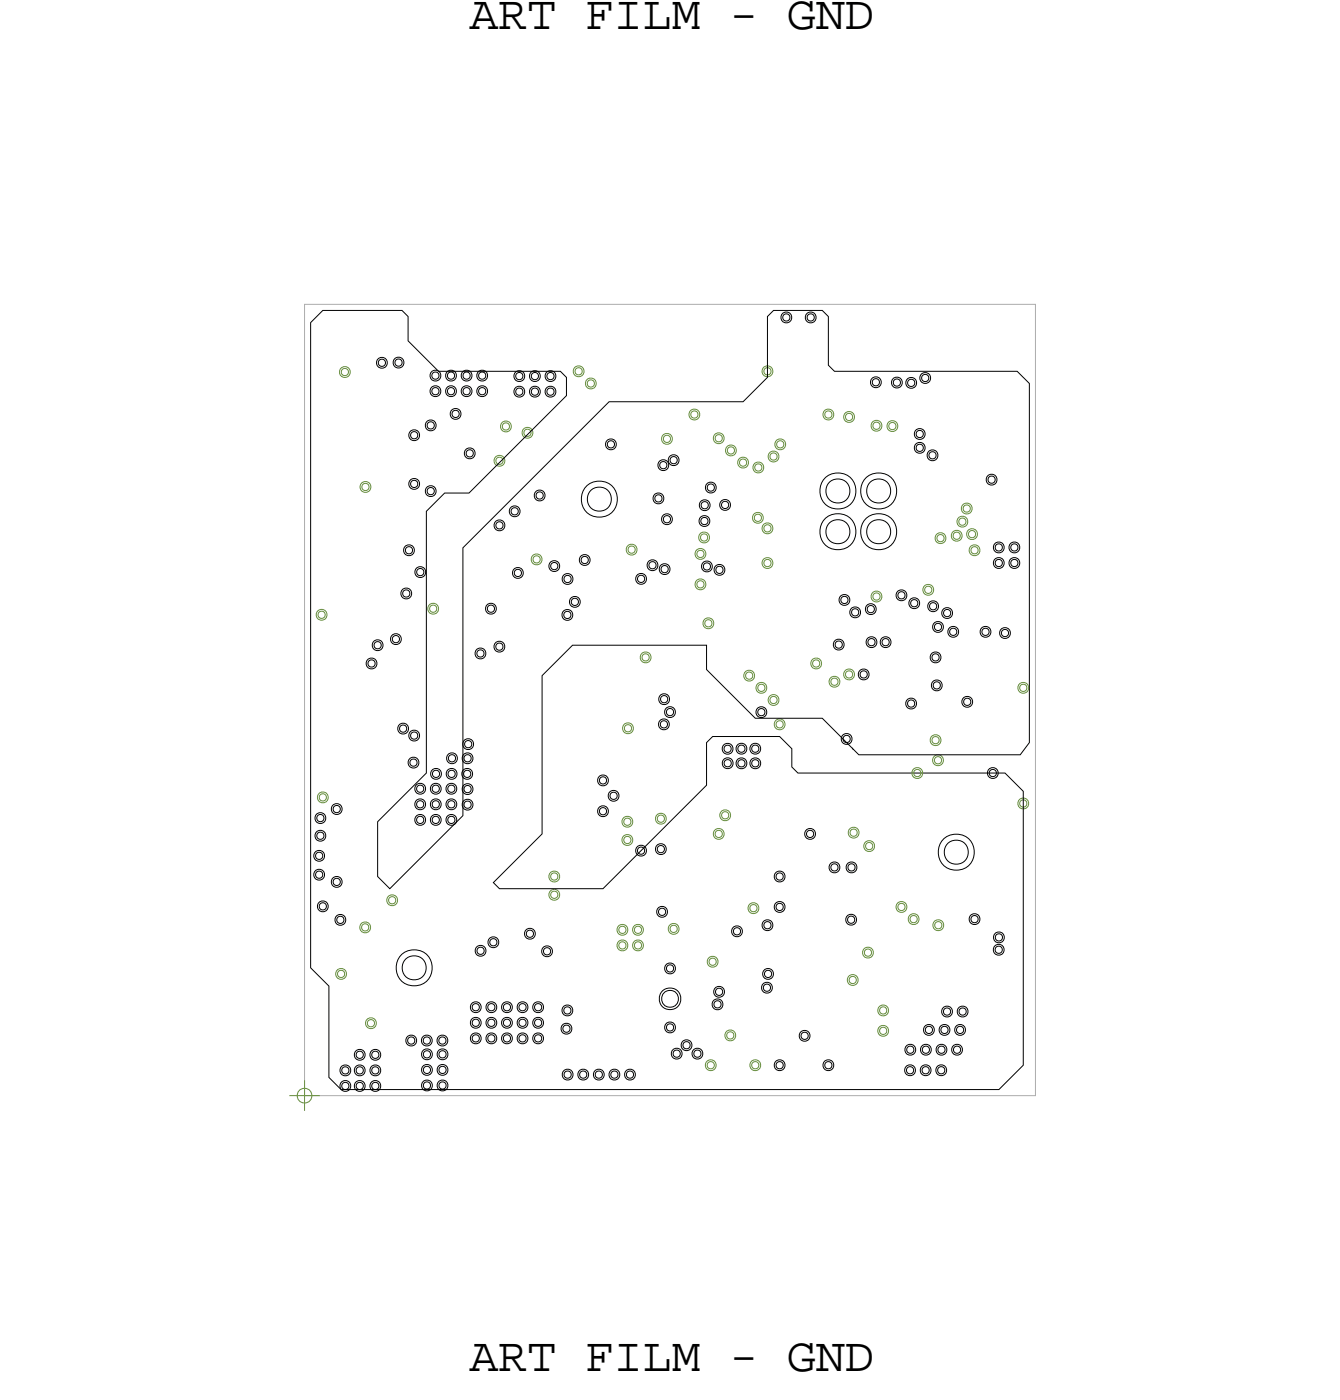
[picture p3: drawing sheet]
<svg xmlns="http://www.w3.org/2000/svg" width="56mm" height="58mm" viewBox="0 0 56 58" stroke-linecap="round" stroke-linejoin="round" font-family="sans-serif">
<defs><g id="words">
<g font-size="2">
<text x="19.6" y="1.2">ART FILM - GND</text>
<text x="19.6" y="57.2">ART FILM - GND</text>
</g>
</g></defs>
<!-- layer: Board Outline -->
<path d="M12.7 12.7h30.5v33h-30.5z" fill="none" stroke="#acacac" stroke-width=".04"/>
<!-- layer: Nets -->
<g fill="none" stroke="#638b3a" stroke-width=".04">
<path d="M14.2 15.4l.2-.1 .2 .1v.3h-.2h-.2zM14.2 15.5l.2-.1 .1 .1v.1l-.1 .1-.2-.1zM20.7 19.1l.1-.1 .2 .1v.3l-.2 .1-.1-.1zM20.7 19.2l.1-.1 .2 .1v.1l-.2 .1-.1-.1zM20.9 17.6h.2h.2v.3l-.2 .1-.2-.1zM21 17.7l.1-.1 .1 .1v.2h-.1h-.1zM21.8 17.9l.2-.1 .2 .1v.3l-.2 .1-.2-.1zM21.9 18l.1-.1 .1 .1v.1l-.1 .1-.1-.1zM24 15.3h.1h.2v.3l-.2 .1-.1-.1zM24 15.4l.1-.1 .2 .1v.2h-.2h-.1zM24.5 15.8h.1h.2v.4h-.2h-.1zM24.5 15.9h.1h.2v.2l-.2 .1-.1-.1z"/>
<path d="M27.6 18.2l.2-.1 .2 .1v.3h-.2h-.2zM27.7 18.2h.1h.1v.2l-.1 .1-.1-.1zM28.8 17.1h.2h.1v.4h-.1h-.2zM28.8 17.2l.2-.1 .1 .1v.2h-.1h-.2zM29.8 18.1h.2h.1v.3l-.1 .1-.2-.1zM29.8 18.2l.2-.1 .1 .1v.2h-.1h-.2zM30.3 18.6h.2h.1v.4h-.1h-.2zM30.3 18.7l.2-.1 .1 .1v.2h-.1h-.2zM30.8 19.1h.2h.2v.4h-.2h-.2zM30.9 19.2h.1h.1v.2l-.1 .1-.1-.1zM31.5 19.4l.1-.1 .2 .1v.3h-.2h-.1zM31.5 19.4h.1h.2v.2l-.2 .1-.1-.1z"/>
<path d="M31.8 15.3h.2h.2v.3l-.2 .1-.2-.1zM31.9 15.4l.1-.1 .1 .1v.2h-.1h-.1zM32.1 18.9l.2-.1 .1 .1v.3l-.1 .1-.2-.1zM32.1 19l.2-.1 .1 .1v.1l-.1 .1-.2-.1zM32.4 18.4l.1-.1 .2 .1v.3l-.2 .1-.1-.1zM32.4 18.5l.1-.1 .2 .1v.1l-.2 .1-.1-.1zM34.4 17.1h.1h.2v.4h-.2h-.1zM34.4 17.2l.1-.1 .2 .1v.2h-.2h-.1zM35.2 17.2h.2h.2v.4h-.2h-.2zM35.3 17.3l.1-.1 .1 .1v.2h-.1h-.1zM36.4 17.6l.2-.1 .1 .1v.3l-.1 .1-.2-.1zM36.4 17.7l.2-.1 .1 .1v.1l-.1 .1-.2-.1z"/>
<path d="M37 17.6h.2h.2v.3l-.2 .1-.2-.1zM37.1 17.7l.1-.1 .1 .1v.2h-.1h-.1zM13.2 25.5l.2-.1 .2 .1v.3l-.2 .1-.2-.1zM13.3 25.6l.1-.1 .1 .1v.1l-.1 .1-.1-.1zM13.3 33.1l.2-.1 .1 .1v.3l-.1 .1-.2-.1zM13.3 33.2l.2-.1 .1 .1v.1l-.1 .1-.2-.1zM15.1 38.5h.1h.2v.4h-.2h-.1zM15.1 20.2l.1-.1 .2 .1v.3h-.2h-.1zM15.1 38.6l.1-.1 .2 .1v.2h-.2h-.1zM15.1 20.2h.1h.2v.2l-.2 .1-.1-.1zM16.2 37.4l.2-.1 .1 .1v.3l-.1 .1-.2-.1zM16.2 37.5l.2-.1 .1 .1v.1l-.1 .1-.2-.1z"/>
<path d="M17.9 25.2h.2h.1v.4h-.1h-.2zM17.9 25.3h.2h.1v.2l-.1 .1-.2-.1zM22.2 23.2l.2-.1 .1 .1v.3l-.1 .1-.2-.1zM22.2 23.3l.2-.1 .1 .1v.1l-.1 .1-.2-.1zM22.9 36.4h.2h.2v.3l-.2 .1-.2-.1zM22.9 37.2l.2-.1 .2 .1v.3l-.2 .1-.2-.1zM23 36.5l.1-.1 .1 .1v.1l-.1 .1-.1-.1zM23 37.3l.1-.1 .1 .1v.1l-.1 .1-.1-.1zM25.8 38.6h.2h.1v.4h-.1h-.2zM25.8 39.3l.2-.1 .1 .1v.3l-.1 .1-.2-.1zM25.8 38.7h.2h.1v.2l-.1 .1-.2-.1zM25.8 39.4l.2-.1 .1 .1v.1l-.1 .1-.2-.1z"/>
<path d="M26 34.9l.2-.1 .1 .1v.3l-.1 .1-.2-.1zM26 34.1h.2h.1v.3l-.1 .1-.2-.1zM26 30.2h.2h.2v.3l-.2 .1-.2-.1zM26 35l.2-.1 .1 .1v.1l-.1 .1-.2-.1zM26 34.2l.2-.1 .1 .1v.2h-.1h-.2zM26.1 30.3l.1-.1 .1 .1v.2h-.1h-.1zM26.2 22.8l.1-.1 .2 .1v.3l-.2 .1-.1-.1zM26.2 22.9l.1-.1 .2 .1v.1l-.2 .1-.1-.1zM26.4 38.6h.2h.2v.4h-.2h-.2zM26.4 39.3l.2-.1 .2 .1v.3l-.2 .1-.2-.1zM26.5 38.7h.1h.1v.2l-.1 .1-.1-.1zM26.5 39.4l.1-.1 .1 .1v.1l-.1 .1-.1-.1z"/>
<path d="M26.8 27.3l.1-.1 .2 .1v.3l-.2 .1-.1-.1zM26.8 27.4l.1-.1 .2 .1v.1l-.2 .1-.1-.1zM27.4 34l.2-.1 .1 .1v.3l-.1 .1-.2-.1zM27.4 34.1l.2-.1 .1 .1v.1l-.1 .1-.2-.1zM27.9 38.6l.2-.1 .2 .1v.3l-.2 .1-.2-.1zM28 38.7l.1-.1 .1 .1v.1l-.1 .1-.1-.1zM29 24.2h.2h.2v.3l-.2 .1-.2-.1zM29 23l.2-.1 .2 .1v.3h-.2h-.2zM29.1 24.3l.1-.1 .1 .1v.2h-.1h-.1zM29.1 23h.1h.1v.2l-.1 .1-.1-.1zM29.2 22.3l.2-.1 .1 .1v.3l-.1 .1-.2-.1zM29.2 22.4l.2-.1 .1 .1v.1l-.1 .1-.2-.1z"/>
<path d="M29.4 25.9l.1-.1 .2 .1v.3h-.2h-.1zM29.4 25.9h.1h.2v.2l-.2 .1-.1-.1zM29.5 40l.2-.1 .2 .1v.3l-.2 .1-.2-.1zM29.8 34.6h.2h.1v.4h-.1h-.2zM29.8 34.7l.2-.1 .1 .1v.2h-.1h-.2zM30.1 33.9l.1-.1 .2 .1v.3h-.2h-.1zM30.1 33.9h.1h.2v.2l-.2 .1-.1-.1zM31.1 28h.1h.2v.3l-.2 .1-.1-.1zM31.1 28.1l.1-.1 .2 .1v.2h-.2h-.1zM31.3 37.7h.1h.2v.4h-.2h-.1zM31.3 37.8l.1-.1 .2 .1v.2h-.2h-.1zM31.4 21.5l.2-.1 .2 .1v.3h-.2h-.2z"/>
<path d="M31.5 21.5h.1h.1v.2l-.1 .1-.1-.1zM31.6 28.5h.1h.2v.4h-.2h-.1zM31.6 28.6h.1h.2v.2l-.2 .1-.1-.1zM31.8 21.9l.2-.1 .2 .1v.3l-.2 .1-.2-.1zM31.8 23.3h.2h.2v.3l-.2 .1-.2-.1zM31.9 22l.1-.1 .1 .1v.1l-.1 .1-.1-.1zM31.9 23.4l.1-.1 .1 .1v.2h-.1h-.1zM32.1 29.1l.2-.1 .1 .1v.3h-.1h-.2zM32.1 29.1h.2h.1v.2l-.1 .1-.2-.1zM32.3 30.1l.2-.1 .2 .1v.3l-.2 .1-.2-.1zM32.4 30.2l.1-.1 .1 .1v.1l-.1 .1-.1-.1zM33.9 27.5h.1h.2v.3l-.2 .1-.1-.1z"/>
<path d="M33.9 27.6l.1-.1 .2 .1v.2h-.2h-.1zM34.6 28.3l.2-.1 .2 .1v.3l-.2 .1-.2-.1zM34.7 28.4l.1-.1 .1 .1v.1l-.1 .1-.1-.1zM35.2 28l.2-.1 .2 .1v.3l-.2 .1-.2-.1zM35.3 28.1l.1-.1 .1 .1v.1l-.1 .1-.1-.1zM35.4 34.6l.2-.1 .2 .1v.3l-.2 .1-.2-.1zM35.5 34.7l.1-.1 .1 .1v.1l-.1 .1-.1-.1zM36 39.6l.2-.1 .2 .1v.3l-.2 .1-.2-.1zM36.1 39.7l.1-.1 .1 .1v.1l-.1 .1-.1-.1zM36.1 35.2l.1-.1 .2 .1v.3h-.2h-.1zM36.1 35.2h.1h.2v.2l-.2 .1-.1-.1zM36.4 24.7h.2h.1v.3l-.1 .1-.2-.1z"/>
<path d="M36.4 24.8l.2-.1 .1 .1v.2h-.1h-.2zM37.4 37.7l.2-.1 .2 .1v.3l-.2 .1-.2-.1zM37.5 37.8l.1-.1 .1 .1v.1l-.1 .1-.1-.1zM37.9 38.2l.2-.1 .2 .1v.3l-.2 .1-.2-.1zM38 38.3l.1-.1 .1 .1v.1l-.1 .1-.1-.1zM38.1 32.1l.2-.1 .1 .1v.3l-.1 .1-.2-.1zM38.1 32.2l.2-.1 .1 .1v.1l-.1 .1-.2-.1zM38.5 24.5l.2-.1 .2 .1v.3h-.2h-.2zM38.6 24.5h.1h.1v.2l-.1 .1-.1-.1zM38.8 30.7h.2h.2v.3l-.2 .1-.2-.1zM38.9 30.8l.1-.1 .1 .1v.2h-.1h-.1zM38.9 31.6l.2-.1 .2 .1v.3h-.2h-.2z"/>
<path d="M39 38.5l.1-.1 .2 .1v.3h-.2h-.1zM39 31.7l.1-.1 .1 .1v.1l-.1 .1-.1-.1zM39 38.5h.1h.2v.2l-.2 .1-.1-.1zM39.1 22.3l.1-.1 .2 .1v.3l-.2 .1-.1-.1zM39.1 22.4l.1-.1 .2 .1v.1l-.2 .1-.1-.1zM39.7 22.2l.2-.1 .2 .1v.3l-.2 .1-.2-.1zM39.8 22.3l.1-.1 .1 .1v.1l-.1 .1-.1-.1zM40 21.6l.1-.1 .2 .1v.3l-.2 .1-.1-.1zM40 21.7l.1-.1 .2 .1v.1l-.2 .1-.1-.1zM40.1 21.1l.2-.1 .2 .1v.3h-.2h-.2zM40.2 21.1h.1h.1v.2l-.1 .1-.1-.1zM40.4 22.1h.1h.2v.3l-.2 .1-.1-.1z"/>
<path d="M40.4 22.2l.1-.1 .2 .1v.2h-.2h-.1zM40.5 22.8l.1-.1 .2 .1v.3l-.2 .1-.1-.1zM40.5 22.9l.1-.1 .2 .1v.1l-.2 .1-.1-.1zM42.5 33.4l.2-.1 .1 .1v.3l-.1 .1-.2-.1zM42.5 28.5h.2h.1v.4h-.1h-.2zM42.5 33.5l.2-.1 .1 .1v.1l-.1 .1-.2-.1zM42.5 28.6h.2h.1v.2l-.1 .1-.2-.1zM14.1 40.5l.1-.1 .2 .1v.3l-.2 .1-.1-.1zM14.1 40.6l.1-.1 .2 .1v.1l-.2 .1-.1-.1zM15.3 42.5h.2h.1v.4h-.1h-.2zM15.3 42.6l.2-.1 .1 .1v.2h-.1h-.2zM29.5 44.3l.1-.1 .2 .1v.3l-.2 .1-.1-.1z"/>
<path d="M29.5 44.4l.1-.1 .2 .1v.1l-.2 .1-.1-.1zM29.6 40.1l.1-.1 .2 .1v.1l-.2 .1-.1-.1zM30.3 43.1l.2-.1 .1 .1v.3h-.1h-.2zM30.3 43.1h.2h.1v.2l-.1 .1-.2-.1zM31.3 44.3l.2-.1 .2 .1v.3l-.2 .1-.2-.1zM31.4 44.4l.1-.1 .1 .1v.1l-.1 .1-.1-.1zM35.4 40.7h.2h.1v.3l-.1 .1-.2-.1zM35.4 40.8l.2-.1 .1 .1v.2h-.1h-.2zM36.7 42l.1-.1 .2 .1v.3l-.2 .1-.1-.1zM36.7 42.9l.1-.1 .2 .1v.3h-.2h-.1zM36.7 42.1l.1-.1 .2 .1v.1l-.2 .1-.1-.1zM36.7 42.9h.1h.2v.2l-.2 .1-.1-.1z"/>
</g>
<g fill="none" stroke="#000" stroke-width=".04">
<path d="M13.5 13h3.3l.2 .2v1l1.3 1.3h5.1l.2 .2v.8l-4 4.1h-1.1l-.7 .7v11l-2.1 2v2.3l.6 .5 3-3.1v-11.1l6.1-6.1h5.6l1-1.1v-2.5l.3-.2h2l.2 .2v2l.3 .3h7.6l.5 .5v15l-.4 .5h-6.7l-1.5-1.5h-2.8l-2-2.1v-1h-5.6l-1.3 1.3v6.6l-2 2 .2 .3h4.3l4.4-4.3v-1.8l.2-.3h2.8l.5 .5v.8l.3 .3h8.6l.8 .7v11.5l-1 1h-27.5l-.5-.5v-3.9l-.7-.7v-26.9zM15.8 15l.1-.1 .2 .1v.3l-.2 .1-.1-.1zM15.8 15.1l.1-.1 .2 .1v.1l-.2 .1-.1-.1zM16.5 15l.1-.1 .2 .1v.3l-.2 .1-.1-.1zM16.5 15.1l.1-.1 .2 .1v.1l-.2 .1-.1-.1zM17.1 18l.2-.1 .1 .1v.3l-.1 .1-.2-.1zM17.1 18.1l.2-.1 .1 .1v.1l-.1 .1-.2-.1zM17.8 17.6l.2-.1 .1 .1v.3l-.1 .1-.2-.1zM17.8 17.7l.2-.1 .1 .1v.1l-.1 .1-.2-.1zM18 15.5l.2-.1 .1 .1v.3l-.1 .1-.2-.1zM18 16.2l.2-.1 .1 .1v.3h-.1h-.2zM18 15.6l.2-.1 .1 .1v.1l-.1 .1-.2-.1z"/>
<path d="M18 16.3l.2-.1 .1 .1v.1l-.1 .1-.2-.1zM18.6 15.5l.2-.1 .2 .1v.3l-.2 .1-.2-.1zM18.6 16.2l.2-.1 .2 .1v.3h-.2h-.2zM18.7 15.6l.1-.1 .1 .1v.1l-.1 .1-.1-.1zM18.7 16.3l.1-.1 .1 .1v.1l-.1 .1-.1-.1zM18.8 17.1l.2-.1 .2 .1v.3l-.2 .1-.2-.1zM18.9 17.2l.1-.1 .1 .1v.1l-.1 .1-.1-.1zM19.3 15.5l.2-.1 .1 .1v.3l-.1 .1-.2-.1zM19.3 16.2l.2-.1 .1 .1v.3h-.1h-.2zM19.3 15.6l.2-.1 .1 .1v.1l-.1 .1-.2-.1zM19.3 16.3l.2-.1 .1 .1v.1l-.1 .1-.2-.1zM19.4 18.8l.2-.1 .2 .1v.3h-.2h-.2z"/>
<path d="M19.5 18.8h.1h.1v.2l-.1 .1-.1-.1zM19.9 15.5l.2-.1 .2 .1v.3l-.2 .1-.2-.1zM19.9 16.2l.2-.1 .2 .1v.3h-.2h-.2zM20 15.6l.1-.1 .1 .1v.1l-.1 .1-.1-.1zM20 16.3l.1-.1 .1 .1v.1l-.1 .1-.1-.1zM21.5 15.5h.2h.1v.3l-.1 .1-.2-.1zM21.5 16.2l.2-.1 .1 .1v.3l-.1 .1-.2-.1zM21.5 15.6l.2-.1 .1 .1v.2h-.1h-.2zM21.5 16.3l.2-.1 .1 .1v.1l-.1 .1-.2-.1zM22.1 15.5h.2h.2v.3l-.2 .1-.2-.1zM22.1 16.2l.2-.1 .2 .1v.3l-.2 .1-.2-.1zM22.2 15.6l.1-.1 .1 .1v.2h-.1h-.1z"/>
<path d="M22.2 16.3l.1-.1 .1 .1v.1l-.1 .1-.1-.1zM22.8 15.5h.2h.1v.3l-.1 .1-.2-.1zM22.8 16.2l.2-.1 .1 .1v.3l-.1 .1-.2-.1zM22.8 15.6l.2-.1 .1 .1v.2h-.1h-.2zM22.8 16.3l.2-.1 .1 .1v.1l-.1 .1-.2-.1zM25.3 18.4l.2-.1 .1 .1v.3l-.1 .1-.2-.1zM25.3 18.5l.2-.1 .1 .1v.1l-.1 .1-.2-.1zM27.5 19.3l.2-.1 .1 .1v.3h-.1h-.2zM27.5 19.3h.2h.1v.2l-.1 .1-.2-.1zM27.9 19h.2h.2v.4h-.2h-.2zM28 19.1h.1h.1v.2l-.1 .1-.1-.1zM32.6 13.1l.2-.1 .2 .1v.3l-.2 .1-.2-.1z"/>
<path d="M32.7 13.2l.1-.1 .1 .1v.1l-.1 .1-.1-.1zM33.6 13.1l.2-.1 .2 .1v.3l-.2 .1-.2-.1zM33.7 13.2l.1-.1 .1 .1v.1l-.1 .1-.1-.1zM36.4 15.8l.1-.1 .2 .1v.3l-.2 .1-.1-.1zM36.4 15.9l.1-.1 .2 .1v.1l-.2 .1-.1-.1zM37.2 15.8l.2-.1 .2 .1v.3l-.2 .1-.2-.1zM37.3 15.9l.1-.1 .1 .1v.1l-.1 .1-.1-.1zM37.8 15.8h.2h.2v.3l-.2 .1-.2-.1zM37.9 15.9l.1-.1 .1 .1v.1l-.1 .1-.1-.1zM38.2 18l.2-.1 .1 .1v.3h-.1h-.2zM38.2 18.5h.2h.1v.3l-.1 .1-.2-.1zM38.2 18h.2h.1v.2l-.1 .1-.2-.1z"/>
<path d="M38.2 18.6l.2-.1 .1 .1v.2h-.1h-.2zM38.4 15.6l.2-.1 .2 .1v.3l-.2 .1-.2-.1zM38.4 15.7l.2-.1 .1 .1v.1l-.1 .1-.2-.1zM38.7 18.8h.2h.2v.4h-.2h-.2zM38.8 18.9l.1-.1 .1 .1v.2h-.1h-.1zM41.2 19.9l.2-.1 .1 .1v.3h-.1h-.2zM41.2 19.9h.2h.1v.2l-.1 .1-.2-.1zM13.1 36.3h.2h.2v.4h-.2h-.2zM13.1 35.6l.2-.1 .2 .1v.3h-.2h-.2zM13.2 36.4l.1-.1 .1 .1v.2h-.1h-.1zM13.2 35.6h.1h.1v.2l-.1 .1-.1-.1zM13.2 34.7l.2-.1 .1 .1v.3l-.1 .1-.2-.1z"/>
<path d="M13.2 34l.2-.1 .1 .1v.3l-.1 .1-.2-.1zM13.2 34.8l.2-.1 .1 .1v.1l-.1 .1-.2-.1zM13.2 34.1l.2-.1 .1 .1v.1l-.1 .1-.2-.1zM13.3 37.7l.2-.1 .1 .1v.3h-.1h-.2zM13.3 37.7h.2h.1v.2l-.1 .1-.2-.1zM13.9 33.6l.1-.1 .2 .1v.3l-.2 .1-.1-.1zM13.9 36.6h.1h.2v.4h-.2h-.1zM13.9 33.7l.1-.1 .2 .1v.1l-.2 .1-.1-.1zM13.9 36.7h.1h.2v.2l-.2 .1-.1-.1zM14 38.2h.2h.2v.3l-.2 .1-.2-.1zM14.1 38.3l.1-.1 .1 .1v.2h-.1h-.1zM15.3 27.5h.2h.2v.3l-.2 .1-.2-.1z"/>
<path d="M15.4 27.6l.1-.1 .1 .1v.2h-.1h-.1zM15.6 26.8l.1-.1 .2 .1v.3h-.2h-.1zM15.6 26.9l.1-.1 .2 .1v.1l-.2 .1-.1-.1zM16.3 26.5l.2-.1 .2 .1v.3l-.2 .1-.2-.1zM16.4 26.6l.1-.1 .1 .1v.1l-.1 .1-.1-.1zM16.6 30.2h.2h.2v.4h-.2h-.2zM16.7 30.3h.1h.1v.2l-.1 .1-.1-.1zM16.8 24.6l.1-.1 .2 .1v.3l-.2 .1-.1-.1zM16.8 24.7l.1-.1 .2 .1v.1l-.2 .1-.1-.1zM16.9 22.8l.2-.1 .1 .1v.3l-.1 .1-.2-.1zM16.9 22.9l.2-.1 .1 .1v.1l-.1 .1-.2-.1zM17.1 31.7l.1-.1 .2 .1v.3h-.2h-.1z"/>
<path d="M17.1 20h.2h.1v.3l-.1 .1-.2-.1zM17.1 30.5h.2h.1v.3l-.1 .1-.2-.1zM17.1 31.8l.1-.1 .2 .1v.1l-.2 .1-.1-.1zM17.1 20.1l.2-.1 .1 .1v.2h-.1h-.2zM17.1 30.6l.2-.1 .1 .1v.2h-.1h-.2zM17.4 32.8l.1-.1 .2 .1v.3h-.2h-.1zM17.4 33.4l.1-.1 .2 .1v.3l-.2 .1-.1-.1zM17.4 34.1l.1-.1 .2 .1v.3h-.2h-.1zM17.4 23.7l.1-.1 .2 .1v.3l-.2 .1-.1-.1zM17.4 32.8h.1h.2v.2l-.2 .1-.1-.1zM17.4 33.5l.1-.1 .2 .1v.1l-.2 .1-.1-.1zM17.4 34.1h.1h.2v.2l-.2 .1-.1-.1z"/>
<path d="M17.4 23.8l.1-.1 .2 .1v.1l-.2 .1-.1-.1zM17.8 20.3h.2h.1v.3l-.1 .1-.2-.1zM17.8 20.4l.2-.1 .1 .1v.2h-.1h-.2zM18 32.8l.2-.1 .1 .1v.3h-.1h-.2zM18 33.4l.2-.1 .1 .1v.3l-.1 .1-.2-.1zM18 34.1l.2-.1 .1 .1v.3h-.1h-.2zM18 32.1h.2h.2v.3l-.2 .1-.2-.1zM18 32.8h.2h.1v.2l-.1 .1-.2-.1zM18 33.5l.2-.1 .1 .1v.1l-.1 .1-.2-.1zM18 34.1h.2h.1v.2l-.1 .1-.2-.1zM18 32.2l.2-.1 .1 .1v.2h-.1h-.2zM18.7 32.8l.1-.1 .2 .1v.3h-.2h-.1z"/>
<path d="M18.7 33.4l.1-.1 .2 .1v.3l-.2 .1-.1-.1zM18.7 34.1l.1-.1 .2 .1v.3h-.2h-.1zM18.7 32.1h.1h.2v.3l-.2 .1-.1-.1zM18.7 31.5l.1-.1 .2 .1v.3l-.2 .1-.1-.1zM18.7 32.8h.1h.2v.2l-.2 .1-.1-.1zM18.7 33.5l.1-.1 .2 .1v.1l-.2 .1-.1-.1zM18.7 34.1h.1h.2v.2l-.2 .1-.1-.1zM18.7 32.2l.1-.1 .2 .1v.2h-.2h-.1zM18.7 31.6l.1-.1 .2 .1v.1l-.2 .1-.1-.1zM19.3 32.1h.2h.2v.3l-.2 .1-.2-.1zM19.3 31.5l.2-.1 .2 .1v.3l-.2 .1-.2-.1zM19.3 32.8l.2-.1 .2 .1v.3l-.2 .1-.2-.1z"/>
<path d="M19.3 33.4h.2h.2v.3l-.2 .1-.2-.1zM19.3 32.2l.2-.1 .1 .1v.2h-.1h-.2zM19.4 30.9l.1-.1 .2 .1v.3l-.2 .1-.1-.1zM19.4 31.6l.1-.1 .1 .1v.1l-.1 .1-.1-.1zM19.4 32.9l.1-.1 .1 .1v.1l-.1 .1-.1-.1zM19.4 33.5l.1-.1 .1 .1v.2h-.1h-.1zM19.4 31l.1-.1 .2 .1v.1l-.2 .1-.1-.1zM19.9 27.1l.1-.1 .2 .1v.3l-.2 .1-.1-.1zM19.9 39.5l.1-.1 .2 .1v.3l-.2 .1-.1-.1zM19.9 27.2l.1-.1 .2 .1v.1l-.2 .1-.1-.1zM19.9 39.6l.1-.1 .2 .1v.1l-.2 .1-.1-.1zM20.3 25.2h.2h.1v.4h-.1h-.2z"/>
<path d="M20.3 25.3h.2h.1v.2l-.1 .1-.2-.1zM20.4 39.2l.2-.1 .1 .1v.3h-.1h-.2zM20.4 39.2h.2h.1v.2l-.1 .1-.2-.1zM20.7 26.8h.1h.2v.3l-.2 .1-.1-.1zM20.7 21.8l.1-.1 .2 .1v.3h-.2h-.1zM20.7 26.9l.1-.1 .2 .1v.2h-.2h-.1zM20.7 21.9l.1-.1 .2 .1v.1l-.2 .1-.1-.1zM21.3 21.2l.2-.1 .1 .1v.3l-.1 .1-.2-.1zM21.3 21.3l.2-.1 .1 .1v.1l-.1 .1-.2-.1zM21.4 23.8l.2-.1 .2 .1v.3h-.2h-.2zM21.5 23.8h.1h.1v.2l-.1 .1-.1-.1zM21.9 38.8l.2-.1 .2 .1v.3l-.2 .1-.2-.1z"/>
<path d="M22 38.9l.1-.1 .1 .1v.1l-.1 .1-.1-.1zM22.3 20.5h.2h.2v.3l-.2 .1-.2-.1zM22.4 20.6l.1-.1 .1 .1v.1l-.1 .1-.1-.1zM22.6 39.5h.2h.2v.4h-.2h-.2zM22.7 39.6l.1-.1 .1 .1v.2h-.1h-.1zM22.9 23.5l.2-.1 .2 .1v.3h-.2h-.2zM23 23.5h.1h.1v.2l-.1 .1-.1-.1zM23.5 25.5l.2-.1 .1 .1v.3l-.1 .1-.2-.1zM23.5 24l.2-.1 .1 .1v.3l-.1 .1-.2-.1zM23.5 25.6l.2-.1 .1 .1v.1l-.1 .1-.2-.1zM23.5 24.1l.2-.1 .1 .1v.1l-.1 .1-.2-.1zM23.8 25l.2-.1 .1 .1v.3h-.1h-.2z"/>
<path d="M23.8 25h.2h.1v.2l-.1 .1-.2-.1zM24.2 23.2l.2-.1 .2 .1v.3l-.2 .1-.2-.1zM24.3 23.3l.1-.1 .1 .1v.1l-.1 .1-.1-.1zM25 33.7l.1-.1 .2 .1v.3l-.2 .1-.1-.1zM25 32.4l.1-.1 .2 .1v.3l-.2 .1-.1-.1zM25 33.8l.1-.1 .2 .1v.1l-.2 .1-.1-.1zM25 32.5l.1-.1 .2 .1v.1l-.2 .1-.1-.1zM25.4 33.1l.2-.1 .2 .1v.3h-.2h-.2zM25.5 33.1h.1h.1v.2l-.1 .1-.1-.1zM26.6 35.3h.1h.2v.4h-.2h-.1zM26.6 24l.1-.1 .2 .1v.3l-.2 .1-.1-.1zM26.6 35.4l.1-.1 .2 .1v.2h-.2h-.1z"/>
<path d="M26.6 24.1l.1-.1 .2 .1v.1l-.2 .1-.1-.1zM27 23.4h.2h.2v.3l-.2 .1-.2-.1zM27.1 23.5l.1-.1 .1 .1v.2h-.1h-.1zM27.3 20.6h.2h.1v.4h-.1h-.2zM27.3 20.7l.2-.1 .1 .1v.2h-.1h-.2zM27.4 35.3l.2-.1 .1 .1v.3l-.1 .1-.2-.1zM27.4 35.4l.2-.1 .1 .1v.1l-.1 .1-.2-.1zM27.4 37.9l.2-.1 .2 .1v.3l-.2 .1-.2-.1zM27.5 38l.1-.1 .1 .1v.1l-.1 .1-.1-.1zM27.5 30.1l.2-.1 .2 .1v.3l-.2 .1-.2-.1zM27.5 29h.2h.2v.3l-.2 .1-.2-.1zM27.5 23.6l.2-.1 .2 .1v.3l-.2 .1-.2-.1z"/>
<path d="M27.6 30.2l.1-.1 .1 .1v.1l-.1 .1-.1-.1zM27.6 29.1l.1-.1 .1 .1v.1l-.1 .1-.1-.1zM27.6 23.7l.1-.1 .1 .1v.1l-.1 .1-.1-.1zM27.6 21.5l.2-.1 .2 .1v.3l-.2 .1-.2-.1zM27.7 21.6l.1-.1 .1 .1v.1l-.1 .1-.1-.1zM27.8 29.6l.1-.1 .2 .1v.3h-.2h-.1zM27.8 29.6h.1h.2v.2l-.2 .1-.1-.1zM29.2 21.6l.2-.1 .1 .1v.3l-.1 .1-.2-.1zM29.2 20.9h.2h.2v.3l-.2 .1-.2-.1zM29.2 21.7l.2-.1 .1 .1v.1l-.1 .1-.2-.1zM29.3 21l.1-.1 .1 .1v.2h-.1h-.1zM29.3 23.5l.2-.1 .1 .1v.3l-.1 .1-.2-.1z"/>
<path d="M29.3 23.6l.2-.1 .1 .1v.1l-.1 .1-.2-.1zM29.5 20.2l.1-.1 .2 .1v.3l-.2 .1-.1-.1zM29.5 20.3l.1-.1 .2 .1v.1l-.2 .1-.1-.1zM29.8 23.6h.2h.2v.3l-.2 .1-.2-.1zM29.9 23.7l.1-.1 .1 .1v.2h-.1h-.1zM30.1 20.9l.1-.1 .2 .1v.3l-.2 .1-.1-.1zM30.1 21l.1-.1 .2 .1v.1l-.2 .1-.1-.1zM30.2 31.1l.1-.1 .2 .1v.3l-.2 .1-.1-.1zM30.2 31.7l.1-.1 .2 .1v.3l-.2 .1-.1-.1zM30.2 31.2l.1-.1 .2 .1v.1l-.2 .1-.1-.1zM30.2 31.8l.1-.1 .2 .1v.1l-.2 .1-.1-.1zM30.6 38.7l.1-.1 .2 .1v.3l-.2 .1-.1-.1z"/>
<path d="M30.6 38.8l.1-.1 .2 .1v.1l-.2 .1-.1-.1zM30.8 31.1l.1-.1 .2 .1v.3l-.2 .1-.1-.1zM30.8 31.7l.1-.1 .2 .1v.3l-.2 .1-.1-.1zM30.8 31.2l.1-.1 .2 .1v.1l-.2 .1-.1-.1zM30.8 31.8l.1-.1 .2 .1v.1l-.2 .1-.1-.1zM31.3 31.1l.2-.1 .2 .1v.3l-.2 .1-.2-.1zM31.3 31.7l.2-.1 .2 .1v.3l-.2 .1-.2-.1zM31.4 31.2l.1-.1 .1 .1v.1l-.1 .1-.1-.1zM31.4 31.8l.1-.1 .1 .1v.1l-.1 .1-.1-.1zM31.6 29.6l.1-.1 .2 .1v.3h-.2h-.1zM31.6 29.6h.1h.2v.2l-.2 .1-.1-.1zM31.8 38.5l.2-.1 .2 .1v.3h-.2h-.2z"/>
<path d="M31.9 38.5h.1h.1v.2l-.1 .1-.1-.1zM32.3 37.7l.2-.1 .2 .1v.3l-.2 .1-.2-.1zM32.3 36.4h.2h.2v.3l-.2 .1-.2-.1zM32.4 37.8l.1-.1 .1 .1v.1l-.1 .1-.1-.1zM32.4 36.5l.1-.1 .1 .1v.1l-.1 .1-.1-.1zM33.6 34.6h.2h.2v.4h-.2h-.2zM33.6 34.7l.2-.1 .1 .1v.2h-.1h-.2zM34.6 36h.2h.2v.3l-.2 .1-.2-.1zM34.7 36.1l.1-.1 .1 .1v.2h-.1h-.1zM34.8 26.7h.2h.1v.4h-.1h-.2zM34.8 26.8l.2-.1 .1 .1v.2h-.1h-.2zM35 24.9l.2-.1 .2 .1v.3l-.2 .1-.2-.1z"/>
<path d="M35.1 25l.1-.1 .1 .1v.1l-.1 .1-.1-.1zM35.1 30.7l.2-.1 .2 .1v.3l-.2 .1-.2-.1zM35.2 30.8l.1-.1 .1 .1v.1l-.1 .1-.1-.1zM35.3 38.2h.2h.2v.3l-.2 .1-.2-.1zM35.3 36h.2h.2v.3l-.2 .1-.2-.1zM35.4 38.3l.1-.1 .1 .1v.2h-.1h-.1zM35.4 36.1l.1-.1 .1 .1v.2h-.1h-.1zM35.5 25.4l.2-.1 .1 .1v.3l-.1 .1-.2-.1zM35.5 25.5l.2-.1 .1 .1v.1l-.1 .1-.2-.1zM35.8 28l.2-.1 .2 .1v.3l-.2 .1-.2-.1zM35.9 28.1l.1-.1 .2 .1v.1l-.2 .1-.1-.1zM36.1 25.3l.2-.1 .2 .1v.3h-.2h-.2z"/>
<path d="M36.2 26.6h.1h.2v.4h-.2h-.1zM36.2 25.3h.1h.1v.2l-.1 .1-.1-.1zM36.2 26.7l.1-.1 .2 .1v.2h-.2h-.1zM36.8 26.6h.1h.2v.4h-.2h-.1zM36.8 26.7l.1-.1 .2 .1v.2h-.2h-.1zM37.4 24.7l.2-.1 .2 .1v.3l-.2 .1-.2-.1zM37.5 24.8l.1-.1 .1 .1v.1l-.1 .1-.1-.1zM37.8 29.2l.2-.1 .2 .1v.3l-.2 .1-.2-.1zM37.9 29.3l.1-.1 .1 .1v.1l-.1 .1-.1-.1zM38 25l.1-.1 .2 .1v.3l-.2 .1-.1-.1zM38 25.1l.1-.1 .2 .1v.1l-.2 .1-.1-.1zM38.7 25.1h.2h.2v.4h-.2h-.2z"/>
<path d="M38.8 25.2l.1-.1 .1 .1v.2h-.1h-.1zM38.8 27.3l.2-.1 .2 .1v.3l-.2 .1-.2-.1zM38.9 27.4l.1-.1 .1 .1v.1l-.1 .1-.1-.1zM38.9 28.4h.2h.1v.4h-.1h-.2zM38.9 28.5h.2h.1v.2l-.1 .1-.2-.1zM38.9 26l.2-.1 .2 .1v.3l-.2 .1-.2-.1zM39 26.1l.1-.1 .1 .1v.1l-.1 .1-.1-.1zM39.3 25.4h.2h.2v.3l-.2 .1-.2-.1zM39.4 25.5l.1-.1 .1 .1v.2h-.1h-.1zM39.6 26.2l.2-.1 .1 .1v.3l-.1 .1-.2-.1zM39.6 26.3l.2-.1 .1 .1v.1l-.1 .1-.2-.1zM40.2 29.1h.1h.2v.3l-.2 .1-.1-.1z"/>
<path d="M40.2 29.2l.1-.1 .2 .1v.2h-.2h-.1zM40.5 38.2l.1-.1 .2 .1v.3l-.2 .1-.1-.1zM40.5 38.3l.1-.1 .2 .1v.1l-.2 .1-.1-.1zM40.9 26.2l.2-.1 .2 .1v.3l-.2 .1-.2-.1zM41 26.3l.1-.1 .1 .1v.1l-.1 .1-.1-.1zM41.2 32.1l.2-.1 .2 .1v.3l-.2 .1-.2-.1zM41.3 32.2l.1-.1 .1 .1v.1l-.1 .1-.1-.1zM41.5 39.5l.1-.1 .2 .1v.3l-.2 .1-.1-.1zM41.5 22.7l.2-.1 .1 .1v.3l-.1 .1-.2-.1zM41.5 23.3h.2h.1v.3l-.1 .1-.2-.1zM41.5 39l.2-.1 .1 .1v.3h-.1h-.2zM41.5 39.6l.1-.1 .2 .1v.1l-.2 .1-.1-.1z"/>
<path d="M41.5 22.8l.2-.1 .1 .1v.1l-.1 .1-.2-.1zM41.5 23.4l.2-.1 .1 .1v.2h-.1h-.2zM41.5 39h.2h.1v.2l-.1 .1-.2-.1zM41.7 26.3l.2-.1 .2 .1v.3h-.2h-.2zM41.8 26.3h.1h.1v.2l-.1 .1-.1-.1zM42.1 22.7l.2-.1 .2 .1v.3l-.2 .1-.2-.1zM42.1 23.3h.2h.2v.3l-.2 .1-.2-.1zM42.2 22.8l.1-.1 .1 .1v.1l-.1 .1-.1-.1zM42.2 23.4l.1-.1 .1 .1v.2h-.1h-.1zM14.2 44.5l.2-.1 .2 .1v.3l-.2 .1-.2-.1zM14.2 45.2l.2-.1 .2 .1v.3h-.2h-.2zM14.3 44.6l.1-.1 .1 .1v.1l-.1 .1-.1-.1z"/>
<path d="M14.3 45.2h.1h.1v.2l-.1 .1-.1-.1zM14.8 43.9l.2-.1 .2 .1v.3h-.2h-.2zM14.8 44.5l.2-.1 .2 .1v.3l-.2 .1-.2-.1zM14.8 45.2l.2-.1 .2 .1v.3h-.2h-.2zM14.9 43.9h.1h.1v.2l-.1 .1-.1-.1zM14.9 44.6l.1-.1 .1 .1v.1l-.1 .1-.1-.1zM14.9 45.2h.1h.1v.2l-.1 .1-.1-.1zM15.5 43.9l.2-.1 .1 .1v.3h-.1h-.2zM15.5 44.5l.2-.1 .1 .1v.3l-.1 .1-.2-.1zM15.5 45.2l.2-.1 .1 .1v.3h-.1h-.2zM15.5 43.9h.2h.1v.2l-.1 .1-.2-.1zM15.5 44.6l.2-.1 .1 .1v.1l-.1 .1-.2-.1z"/>
<path d="M15.5 45.2h.2h.1v.2l-.1 .1-.2-.1zM17 43.3l.1-.1 .2 .1v.3h-.2h-.1zM17 43.3h.1h.2v.2l-.2 .1-.1-.1zM17.6 43.3l.2-.1 .2 .1v.3h-.2h-.2zM17.6 43.8h.2h.2v.4h-.2h-.2zM17.6 44.5l.2-.1 .2 .1v.3l-.2 .1-.2-.1zM17.6 45.1h.2h.2v.4h-.2h-.2zM17.7 43.3h.1h.1v.2l-.1 .1-.1-.1zM17.7 43.9l.1-.1 .1 .1v.2h-.1h-.1zM17.7 44.6l.1-.1 .1 .1v.1l-.1 .1-.1-.1zM17.7 45.2l.1-.1 .1 .1v.2h-.1h-.1zM18.3 43.3l.1-.1 .2 .1v.3h-.2h-.1z"/>
<path d="M18.3 43.8h.2h.1v.4h-.1h-.2zM18.3 44.5l.2-.1 .1 .1v.3l-.1 .1-.2-.1zM18.3 45.1h.2h.1v.4h-.1h-.2zM18.3 43.3h.1h.2v.2l-.2 .1-.1-.1zM18.3 43.9l.2-.1 .1 .1v.2h-.1h-.2zM18.3 44.6l.2-.1 .1 .1v.1l-.1 .1-.2-.1zM18.3 45.2l.2-.1 .1 .1v.2h-.1h-.2zM19.7 41.9l.1-.1 .2 .1v.3l-.2 .1-.1-.1zM19.7 42.5h.1h.2v.3l-.2 .1-.1-.1zM19.7 43.2l.1-.1 .2 .1v.3l-.2 .1-.1-.1zM19.7 42l.1-.1 .2 .1v.1l-.2 .1-.1-.1zM19.7 42.6l.1-.1 .2 .1v.2h-.2h-.1z"/>
<path d="M19.7 43.3l.1-.1 .2 .1v.1l-.2 .1-.1-.1zM20.3 41.9l.2-.1 .2 .1v.3l-.2 .1-.2-.1zM20.3 42.5h.2h.2v.3l-.2 .1-.2-.1zM20.3 43.2l.2-.1 .2 .1v.3l-.2 .1-.2-.1zM20.4 42l.1-.1 .1 .1v.1l-.1 .1-.1-.1zM20.4 42.6l.1-.1 .1 .1v.2h-.1h-.1zM20.4 43.3l.1-.1 .1 .1v.1l-.1 .1-.1-.1zM21 41.9l.1-.1 .2 .1v.3l-.2 .1-.1-.1zM21 42.5h.1h.2v.3l-.2 .1-.1-.1zM21 43.2l.1-.1 .2 .1v.3l-.2 .1-.1-.1zM21 42l.1-.1 .2 .1v.1l-.2 .1-.1-.1zM21 42.6l.1-.1 .2 .1v.2h-.2h-.1z"/>
<path d="M21 43.3l.1-.1 .2 .1v.1l-.2 .1-.1-.1zM21.6 41.9l.2-.1 .2 .1v.3l-.2 .1-.2-.1zM21.6 42.5h.2h.2v.3l-.2 .1-.2-.1zM21.6 43.2l.2-.1 .2 .1v.3l-.2 .1-.2-.1zM21.7 42l.1-.1 .1 .1v.1l-.1 .1-.1-.1zM21.7 42.6l.1-.1 .1 .1v.2h-.1h-.1zM21.7 43.3l.1-.1 .1 .1v.1l-.1 .1-.1-.1zM22.3 41.9l.1-.1 .2 .1v.3l-.2 .1-.1-.1zM22.3 42.5h.1h.2v.3l-.2 .1-.1-.1zM22.3 43.2l.1-.1 .2 .1v.3l-.2 .1-.1-.1zM22.3 42l.1-.1 .2 .1v.1l-.2 .1-.1-.1zM22.3 42.6l.1-.1 .2 .1v.2h-.2h-.1z"/>
<path d="M22.3 43.3l.1-.1 .2 .1v.1l-.2 .1-.1-.1zM23.5 42.8l.1-.1 .2 .1v.3l-.2 .1-.1-.1zM23.5 42.9l.1-.1 .2 .1v.1l-.2 .1-.1-.1zM23.5 42l.2-.1 .1 .1v.3l-.1 .1-.2-.1zM23.5 44.7l.2-.1 .1 .1v.3l-.1 .1-.2-.1zM23.5 42.1l.2-.1 .1 .1v.1l-.1 .1-.2-.1zM23.5 44.8l.2-.1 .1 .1v.1l-.1 .1-.2-.1zM24.2 44.7l.1-.1 .2 .1v.3l-.2 .1-.1-.1zM24.2 44.8l.1-.1 .2 .1v.1l-.2 .1-.1-.1zM24.8 44.7l.2-.1 .1 .1v.3l-.1 .1-.2-.1zM24.8 44.8l.2-.1 .1 .1v.1l-.1 .1-.2-.1zM25.5 44.7l.1-.1 .2 .1v.3l-.2 .1-.1-.1z"/>
<path d="M25.5 44.8l.1-.1 .2 .1v.1l-.2 .1-.1-.1zM26.1 44.7l.2-.1 .1 .1v.3l-.1 .1-.2-.1zM26.1 44.8l.2-.1 .1 .1v.1l-.1 .1-.2-.1zM27.7 41.4l.2-.1 .3 .1 .1 .3-.1 .2-.3 .1-.2-.1-.1-.2zM27.8 42.7l.1-.1 .2 .1v.3l-.2 .1-.1-.1zM27.8 40.3l.1-.1 .2 .1v.3h-.2h-.1zM27.8 42.8l.1-.1 .2 .1v.1l-.2 .1-.1-.1zM27.8 40.3h.1h.2v.2l-.2 .1-.1-.1zM28.1 43.8l.1-.1 .2 .1v.3l-.2 .1-.1-.1zM28.1 43.9l.1-.1 .2 .1v.1l-.2 .1-.1-.1zM28.5 43.5l.1-.1 .2 .1v.3h-.2h-.1zM28.5 43.5h.1h.2v.2l-.2 .1-.1-.1z"/>
<path d="M28.9 43.8l.2-.1 .2 .1v.3l-.2 .1-.2-.1zM28.9 43.9l.2-.1 .1 .1v.1l-.1 .1-.2-.1zM29.8 41.8l.1-.1 .2 .1v.3h-.2h-.1zM29.8 41.8h.1h.2v.2l-.2 .1-.1-.1zM29.8 41.2h.2h.2v.3l-.2 .1-.2-.1zM29.9 41.3l.1-.1 .1 .1v.2h-.1h-.1zM31.8 41.1l.2-.1 .2 .1v.3h-.2h-.2zM31.8 41.1h.2h.1v.2l-.1 .1-.2-.1zM31.9 40.5l.1-.1 .2 .1v.3l-.2 .1-.1-.1zM31.9 40.6l.1-.1 .2 .1v.1l-.2 .1-.1-.1zM32.3 44.3l.2-.1 .2 .1v.3l-.2 .1-.2-.1zM32.4 44.4l.1-.1 .1 .1v.1l-.1 .1-.1-.1z"/>
<path d="M33.4 43.1l.2-.1 .1 .1v.3h-.1h-.2zM33.4 43.2l.2-.1 .1 .1v.1l-.1 .1-.2-.1zM34.4 44.3l.1-.1 .2 .1v.3l-.2 .1-.1-.1zM34.4 44.4l.1-.1 .2 .1v.1l-.2 .1-.1-.1zM37.8 44.5l.2-.1 .1 .1v.3l-.1 .1-.2-.1zM37.8 43.6h.2h.1v.4h-.1h-.2zM37.8 44.6l.2-.1 .1 .1v.1l-.1 .1-.2-.1zM37.8 43.7h.2h.1v.2l-.1 .1-.2-.1zM38.4 44.5l.2-.1 .2 .1v.3l-.2 .1-.2-.1zM38.4 43.6h.2h.2v.4h-.2h-.2zM38.5 44.6l.1-.1 .1 .1v.1l-.1 .1-.1-.1zM38.5 43.7h.1h.1v.2l-.1 .1-.1-.1z"/>
<path d="M38.6 42.8h.1h.2v.3l-.2 .1-.1-.1zM38.6 42.9l.1-.1 .2 .1v.1l-.2 .1-.1-.1zM39.1 44.5l.2-.1 .1 .1v.3l-.1 .1-.2-.1zM39.1 43.6h.2h.1v.4h-.1h-.2zM39.1 44.6l.2-.1 .1 .1v.1l-.1 .1-.2-.1zM39.1 43.7h.2h.1v.2l-.1 .1-.2-.1zM39.2 42.8h.2h.2v.3l-.2 .1-.2-.1zM39.3 42.9l.1-.1 .1 .1v.1l-.1 .1-.1-.1zM39.3 42.1l.2-.1 .2 .1v.3h-.2h-.2zM39.4 42.1h.1h.1v.2l-.1 .1-.1-.1zM39.7 43.6h.2h.2v.4h-.2h-.2zM39.8 43.7h.1h.1v.2l-.1 .1-.1-.1z"/>
<path d="M39.9 42.8h.1h.2v.3l-.2 .1-.1-.1zM39.9 42.9l.1-.1 .2 .1v.1l-.2 .1-.1-.1zM40 42.1l.1-.1 .2 .1v.3h-.2h-.1zM40 42.1h.1h.2v.2l-.2 .1-.1-.1z"/>
<circle cx="25" cy="20.8" r=".5"/>
<circle cx="25" cy="20.8" r=".76"/>
<circle cx="34.9" cy="22.2" r=".5"/>
<circle cx="34.9" cy="20.5" r=".5"/>
<circle cx="34.9" cy="20.5" r=".76"/>
<circle cx="34.9" cy="22.2" r=".76"/>
<circle cx="36.6" cy="22.2" r=".5"/>
<circle cx="36.6" cy="20.5" r=".5"/>
<circle cx="36.6" cy="22.2" r=".76"/>
<circle cx="36.6" cy="20.5" r=".76"/>
<circle cx="39.9" cy="35.6" r=".5"/>
<circle cx="39.9" cy="35.6" r=".76"/>
<circle cx="17.3" cy="40.4" r=".5"/>
<circle cx="17.3" cy="40.4" r=".76"/>
<circle cx="27.9" cy="41.7" r=".45"/>
</g>
<!-- layer: Drawing Origin -->
<path d="M12.1 45.7h1.2M12.5 45.5l.2-.1 .2 .1 .1 .2-.1 .2-.2 .1-.2-.1-.1-.2zM12.7 45.1v1.3" fill="none" stroke="#638b3a" stroke-width=".04"/>
<use href="#words"/>
</svg>
